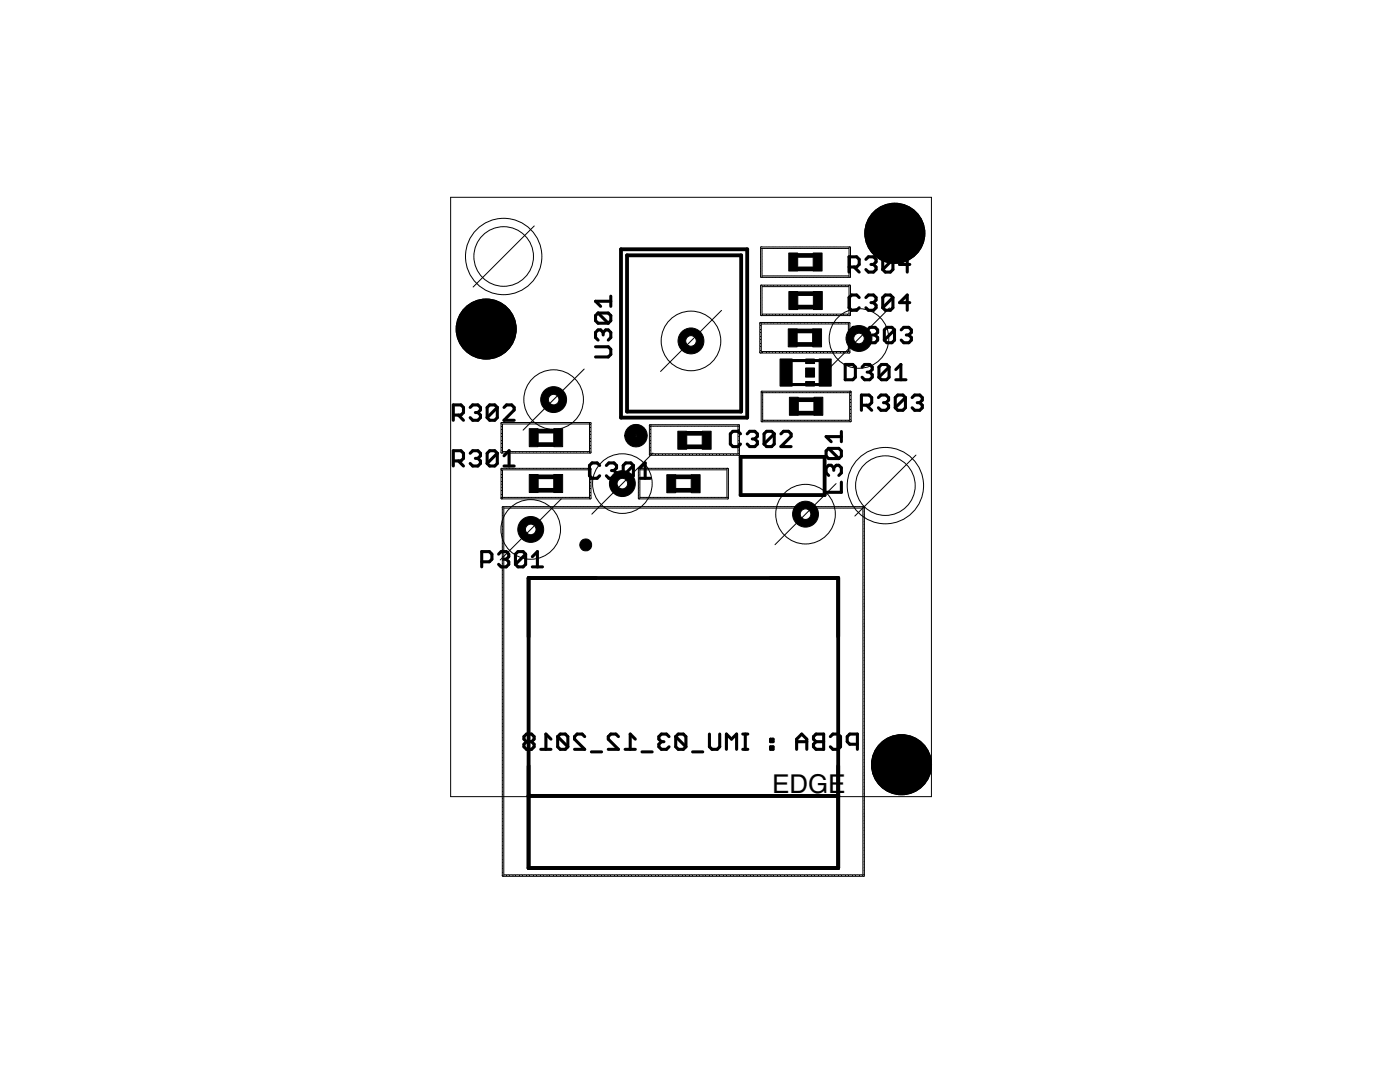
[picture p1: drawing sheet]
<svg xmlns="http://www.w3.org/2000/svg" width="279mm" height="216mm" viewBox="0 0 279 216" stroke-linecap="round" stroke-linejoin="round" font-family="sans-serif">
<defs><g id="words">
<text font-size="6" x="154.1" y="158.2">EDGE</text>
</g></defs>
<g fill="none" stroke="#000" stroke-width=".61">
<path d="M121.9 59.1v2M169.4 53.3h1.6l.5-.5v-1l-.5-.6h-1.6v3.1M170.5 53.3l1 1M171.5 59.4l-.5-.5h-1.1l-.5 .5v2l.5 .5h1.1l.5-.5M172.8 59.4l.5-.5h1l.5 .5v.5l-.5 .5M172.8 51.8l.5-.6h1l.5 .6v.5l-.5 .5M173.8 52.8h.5M174.3 52.8l.5 .5v.5l-.5 .5h-1l-.5-.5M178.2 59.4l-.5-.5h-1l-.5 .5v2M178.2 59.4v2l-.5 .5h-1l-.5-.5M178.2 51.8l-.5-.6h-1l-.5 .6v2M178.2 51.8v2l-.5 .5h-1l-.5-.5"/>
<path d="M178.2 59.4l-2 2M178.2 51.8l-2 2M181.6 52.8h-2.1l1.6-1.6v3.1M118.9 69.2h2.5l.5 .5v1l-.5 .5h-2.5M119.4 62.5h2l.5 .5v1l-.5 .5M119.4 62.5l-.5 .5v1l.5 .5h2M119.4 62.5l2 2M120.4 66.3l.5-.5h.5l.5 .5v1.1l-.5 .5M120.4 66.3l-.5-.5h-.5l-.5 .5v1.1l.5 .5M120.4 66.3v.5M121.9 60.1h-3l1 1M158.1 71.9h5.4"/>
<path d="M158.1 76.7h5.4M168.7 72.7h1.5l.5 .5v2.1l-.5 .5h-1.5zM171.8 65.8l-.5-.5h-1l-.5 .5v2.1l.5 .5h1l.5-.5M172 73.2l.6-.5h1l.5 .5v.5l-.5 .6M173.1 74.3h.5M173.1 65.8l.5-.5h1l.6 .5v.5l-.6 .5M173.6 74.3l.5 .5v.5l-.5 .5h-1l-.6-.5M173.8 60.4h.5M174.1 66.8h.5M174.3 60.4l.5 .5v.5l-.5 .5h-1l-.5-.5M174.6 66.8l.6 .6v.5l-.6 .5h-1l-.5-.5M175.3 79.3l.5-.5h1l.5 .5v.5l-.5 .5"/>
<path d="M177.4 73.2v2.1l-.5 .5h-1l-.5-.5M177.4 73.2l-.5-.5h-1l-.5 .5v2.1M177.4 73.2l-2 2.1M178.5 65.8l-.5-.5h-1l-.5 .5v2.1M178.5 65.8v2.1l-.5 .5h-1l-.5-.5M178.5 65.8l-2 2.1M178.8 75.8h2M178.8 73.7l1-1v3.1M179.9 65.8l.5-.5h1l.5 .5v.5l-.5 .5M180.7 79.3l-.5-.5h-1l-.5 .5v2.1M180.7 79.3v2.1l-.5 .5h-1l-.5-.5M180.7 79.3l-2 2.1"/>
<path d="M180.9 66.8h.5M181.4 66.8l.5 .6v.5l-.5 .5h-1l-.5-.5M181.6 60.4h-2.1l1.6-1.5v3M182 79.3l.5-.5h1.1l.5 .5v.5l-.5 .5M90.5 82.8h1.5l.5-.5v-1l-.5-.5h-1.5v3.1M90.5 92h1.5l.5-.5v-1.1l-.5-.5h-1.5v3.1M91.5 82.8l1 1.1M91.5 92l1 1M93.8 81.3l.5-.5h1.1l.5 .5v.5l-.5 .5M93.8 90.4l.5-.5h1.1l.5 .5v.6l-.5 .5M94.9 82.3h.5M94.9 91.5h.5"/>
<path d="M95.4 82.3l.5 .5v.5l-.5 .6h-1.1l-.5-.6M95.4 91.5l.5 .5v.5l-.5 .5h-1.1l-.5-.5M99.3 81.3l-.6-.5h-1l-.5 .5v2M99.3 81.3v2l-.6 .6h-1l-.5-.6M99.3 90.4l-.6-.5h-1l-.5 .5v2.1M99.3 90.4v2.1l-.6 .5h-1l-.5-.5M99.3 81.3l-2.1 2M99.3 90.4l-2.1 2.1M100.6 81.3l.5-.5h1l.5 .5v.5l-2 2.1h2M100.6 93h2M100.6 91l1-1.1v3.1M119.7 92.9l-.5-.5h-1l-.6 .5v2l.6 .5h1l.5-.5"/>
<path d="M121 92.9l.5-.5h1l.5 .5v.5l-.5 .5M122 93.9h.5M122.5 93.9l.5 .5v.5l-.5 .5h-1l-.5-.5M126.4 92.9l-.5-.5h-1l-.5 .5v2M126.4 92.9v2l-.5 .5h-1l-.5-.5M126.4 92.9l-2 2M127.7 95.4h2.1M127.7 93.4l1.1-1v3M147.8 86.6l-.5-.5h-1l-.5 .5v2l.5 .5h1l.5-.5M149.1 86.6l.5-.5h1l.6 .5v.5l-.6 .5M150.1 87.6h.5M150.6 87.6l.6 .5v.5l-.6 .5h-1l-.5-.5"/>
<path d="M154.5 86.6l-.5-.5h-1l-.5 .5v2M154.5 86.6v2l-.5 .5h-1l-.5-.5M154.5 86.6l-2 2M155.9 86.6l.5-.5h1l.5 .5v.5l-2 2h2M165.4 89.5h2l.5 .5v1l-.5 .5M165.4 89.5l-.5 .5v1l.5 .5h2M165.4 89.5l2 2M166.4 93.3l-.5-.5h-.5l-.5 .5v1.1l.5 .5M166.4 93.3l.5-.5h.5l.5 .5v1.1l-.5 .5M166.4 93.3v.6M167.9 96.2v2h-3M167.9 86.1v2"/>
<path d="M167.9 87.1h-3l1 1M171.9 80.9h1.5l.6-.6v-1l-.6-.5h-1.5v3.1M172.9 80.9l1.1 1M176.3 80.3h.5M176.8 80.3l.5 .6v.5l-.5 .5h-1l-.5-.5M183 80.3h.6M183.6 80.3l.5 .6v.5l-.5 .5h-1.1l-.5-.5M96.1 112.1h1.6l.5-.5v-1l-.5-.5h-1.6v3M99.5 110.6l.5-.5h1l.5 .5v.5l-.5 .5M100.5 111.6h.5M101 111.6l.5 .5v.5l-.5 .5h-1l-.5-.5M104.9 110.6l-.5-.5h-1l-.5 .5v2"/>
<path d="M104.9 110.6v2l-.5 .5h-1l-.5-.5M104.9 110.6l-2 2M106.2 113.1h2.1M106.2 111.1l1.1-1v3M105.1 148l-.5-.5v-.5l.5-.5h1l.5 .5v.5l-.5 .5M105.1 148l-.5 .5v.5l.5 .5h1l.5-.5v-.5l-.5-.5M105.1 148h1M107.9 149.5h2.1M110 147.5l-1.1-1v3M111.3 147l.5-.5h1l.5 .5v2M111.3 147v2l.5 .5h1l.5-.5M111.3 147l2 2"/>
<path d="M116.7 147l-.5-.5h-1l-.5 .5v.5l2 2h-2M118 150h2.1M123.4 147l-.5-.5h-1l-.5 .5v.5l2 2h-2M124.8 149.5h2M126.8 147.5l-1-1v3M128.1 150h2.1M132 148l-.5 .5v.5l.5 .5h1l.5-.5M132 148h.5M133.5 147l-.5-.5h-1l-.5 .5v.5l.5 .5M134.9 147l.5-.5h1l.5 .5v2M134.9 147v2l.5 .5h1l.5-.5M134.9 147l2 2"/>
<path d="M138.2 150h2.1M141.6 146.5v2.5l.5 .5h1l.5-.5v-2.5M145 149.5v-3l1 1 1-1v3M148.2 146.5h1M148.2 149.5h1M148.7 146.5v3M153.8 149h.5v.5h-.5zM153.8 147.5h.5v.5h-.5zM159 148h2M159 149.5v-2l1-1 1 1v2M162.3 147l.6-.5h1.5v3h-1.5l-.6-.5v-.5l.6-.5-.6-.5zM162.9 148h1.5"/>
<path d="M165.7 147l.5-.5h1l.5 .5v2l-.5 .5h-1l-.5-.5M171.1 148.5h-1.5l-.5-.5v-1l.5-.5h1.5v3"/>
</g>
<g fill="#000" stroke="#000" stroke-width=".2">
<path d="M125.3 85.3a2.25 2.25 0 0 1 3.6 .6 2.25 2.25 0 0 1-1.4 3.2 2.25 2.25 0 0 1-2.8-2.2h2.1a.15 .15 0 0 1 .2-.1 .15 .15 0 0 1 0 .3 .15 .15 0 0 1-.2-.1l-2.1-.1 .1-.6z" fill-rule="evenodd"/>
<circle cx="178.6" cy="46.5" r="6"/>
<circle cx="97" cy="65.7" r="6"/>
<circle cx="171.4" cy="67.5" r="2.58"/>
<circle cx="116.9" cy="108.7" r="1.2"/>
<circle cx="179.9" cy="152.6" r="6"/>
</g>
<g fill="#000" stroke="#000" stroke-width=".2">
<path d="M151.8 56.9l.3 .1v5.8l-.1 .2-.2-.2zM151.8 49.3l.3 .1v5.8l-.1 .2-.2-.2zM151.8 55.1h17.8l.1 .1-.1 .2h-17.7zM157.4 50.5h1.8v3.6h-1.8zM157.4 58.2h1.8v3.6h-1.8zM162.3 50.5h1.8v3.6h-1.8zM162.3 58.2h1.8v3.6h-1.8zM151.8 56.9h17.8l.1 .2-.1 .1h-17.7zM151.8 49.3h17.8l.1 .1-.1 .2h-17.7zM169.5 49.3l.2 .1v5.8l-.1 .2-.2-.2zM151.7 64.4l.2 .1v5.8l-.1 .1-.2-.1zM151.7 70.2l17.8-.1 .1 .2-.1 .1h-17.7z"/>
<path d="M152 78.1l.2 .1v5.8l-.1 .2-.2-.2zM151.8 62.7h17.8l.1 .1-.1 .2h-17.7zM155.7 71.6h2.4v5.4h-2.4zM157.3 65.6h1.8v3.6h-1.8zM157.5 79.3h1.8v3.6h-1.8zM160.8 71.6h1.8v.9h-1.8zM160.8 76.1h1.8v.9h-1.8zM160.8 73.4h1.8v1.8h-1.8zM162.2 65.6h1.8v3.6h-1.8zM162.4 79.3h1.8v3.6h-1.8zM163.5 71.6h2.4v5.4h-2.4zM151.7 64.4l17.8-.1 .1 .2-.1 .1h-17.7z"/>
<path d="M169.3 64.4l.3 .1v5.8l-.1 .1-.2-.1zM152 78.1h17.7l.2 .1-.2 .2h-17.7zM169.5 57h.2v5.8l-.1 .2-.2-.2zM100.1 84.3l.2 .1v5.9l-.1 .1-.2-.1zM100.1 93.5l.2 .1v5.8l-.1 .1-.2-.1zM100 90.2l17.8-.1 .1 .2-.1 .1h-17.7zM100.1 99.3h17.7l.1 .1-.1 .1h-17.7zM105.6 85.5h1.8v3.6h-1.8zM105.6 94.7h1.8v3.6h-1.8zM110.5 85.5h1.8v3.6h-1.8zM110.5 94.7h1.8v3.6h-1.8zM100.1 84.3h17.7l.1 .2-.1 .1h-17.7z"/>
<path d="M100.1 93.5h17.7l.1 .1-.1 .1h-17.7zM117.7 84.4h.2v5.9l-.1 .1-.2-.1zM117.7 93.5l.2 .1v5.8l-.1 .1-.2-.1zM127.5 93.5l.2 .1v5.8l-.1 .1-.2-.1zM127.4 99.3h17.8l.2 .1-.2 .1h-17.7zM129.6 84.8l.3 .1v5.8l-.1 .1-.2-.1zM129.6 90.6h17.8l.2 .1-.2 .1h-17.7zM133.1 94.7h1.8v3.6h-1.8zM135.3 86h1.8v3.6h-1.8zM137.9 94.7h1.8v3.6h-1.8zM140.1 86h1.8v3.6h-1.8zM127.5 93.5h17.7l.2 .1-.2 .1h-17.7z"/>
<path d="M145.1 93.5l.3 .1v5.8l-.2 .1-.1-.1zM129.6 84.8h17.8l.2 .1-.2 .1h-17.7zM147.3 84.8l.3 .1v5.8l-.2 .1-.1-.1zM151.9 83.9h17.8l.2 .1-.2 .2h-17.7zM169.6 78.1l.3 .1v5.8l-.2 .2-.1-.2zM100.3 101.2h.2v73.5l-.1 .2-.2-.2zM100.3 101.2l72.1-.1 .1 .2-.1 .1h-72zM100.3 174.6h72.1l.1 .1-.1 .2h-72zM172.2 101.2h.3v73.5l-.1 .2-.2-.2z"/>
</g>
<path d="M123.9 49.7h25.2v33.6h-25.2zM125.1 50.9h22.8v31.2h-22.8zM147.8 91.2h16.8v7.6h-16.8zM105.5 115.3h61.8v57.9h-61.8zM105.5 158.8h61.8" fill="none" stroke="#000" stroke-width=".76"/>
<g fill="none" stroke="#000" stroke-width=".93">
<path d="M159.3 58.6h2.9M159.3 53.7h2.9M159.3 51h2.9M159.2 66h2.9M159.2 68.7h2.9M159.3 61.3h2.9M159.4 79.8h2.9M107.5 88.7h2.9M107.5 86h2.9M107.5 97.8h2.9M107.5 95.1h2.9M134.9 97.8h3"/>
<path d="M134.9 95.1h3M137.1 86.5h3M137.1 89.2h3M159.4 82.4h2.9"/>
</g>
<circle cx="171.4" cy="67.5" r="1.06" fill="#fff" stroke="#000" stroke-width=".2"/>
<circle cx="137.9" cy="68" r="2.58" fill="#000" stroke="#000" stroke-width=".2"/>
<circle cx="137.9" cy="68" r="1.06" fill="#fff" stroke="#000" stroke-width=".2"/>
<circle cx="105.9" cy="105.6" r="2.58" fill="#000" stroke="#000" stroke-width=".2"/>
<circle cx="105.9" cy="105.6" r="1.06" fill="#fff" stroke="#000" stroke-width=".2"/>
<circle cx="110.5" cy="79.7" r="2.58" fill="#000" stroke="#000" stroke-width=".2"/>
<circle cx="110.5" cy="79.7" r="1.06" fill="#fff" stroke="#000" stroke-width=".2"/>
<circle cx="124.2" cy="96.5" r="2.58" fill="#000" stroke="#000" stroke-width=".2"/>
<circle cx="124.2" cy="96.5" r="1.06" fill="#fff" stroke="#000" stroke-width=".2"/>
<circle cx="160.8" cy="102.6" r="2.58" fill="#000" stroke="#000" stroke-width=".2"/>
<circle cx="160.8" cy="102.6" r="1.06" fill="#fff" stroke="#000" stroke-width=".2"/>
<g fill="none" stroke="#000" stroke-width=".2">
<path d="M89.9 39.4h96v119.6h-96zM106.6 45.1l-12.2 12.2M116.6 73.6l-12.2 12.2M144 61.9l-12.2 12.2M177.5 61.4l-12.2 12.2M112 99.5l-12.2 12.2M130.3 90.4l-12.2 12.2M166.9 96.5l-12.2 12.2M182.8 90.8l-12.2 12.2"/>
<circle cx="100.5" cy="51.2" r="7.6"/>
<circle cx="100.5" cy="51.2" r="5.9"/>
<circle cx="110.5" cy="79.7" r="5.9"/>
<circle cx="137.9" cy="68" r="5.9"/>
<circle cx="171.4" cy="67.5" r="5.9"/>
<circle cx="124.2" cy="96.5" r="5.9"/>
<circle cx="176.7" cy="96.9" r="7.6"/>
<circle cx="176.7" cy="96.9" r="5.9"/>
<circle cx="105.9" cy="105.6" r="5.9"/>
<circle cx="160.8" cy="102.6" r="5.9"/>
</g>
<use href="#words"/>
</svg>
